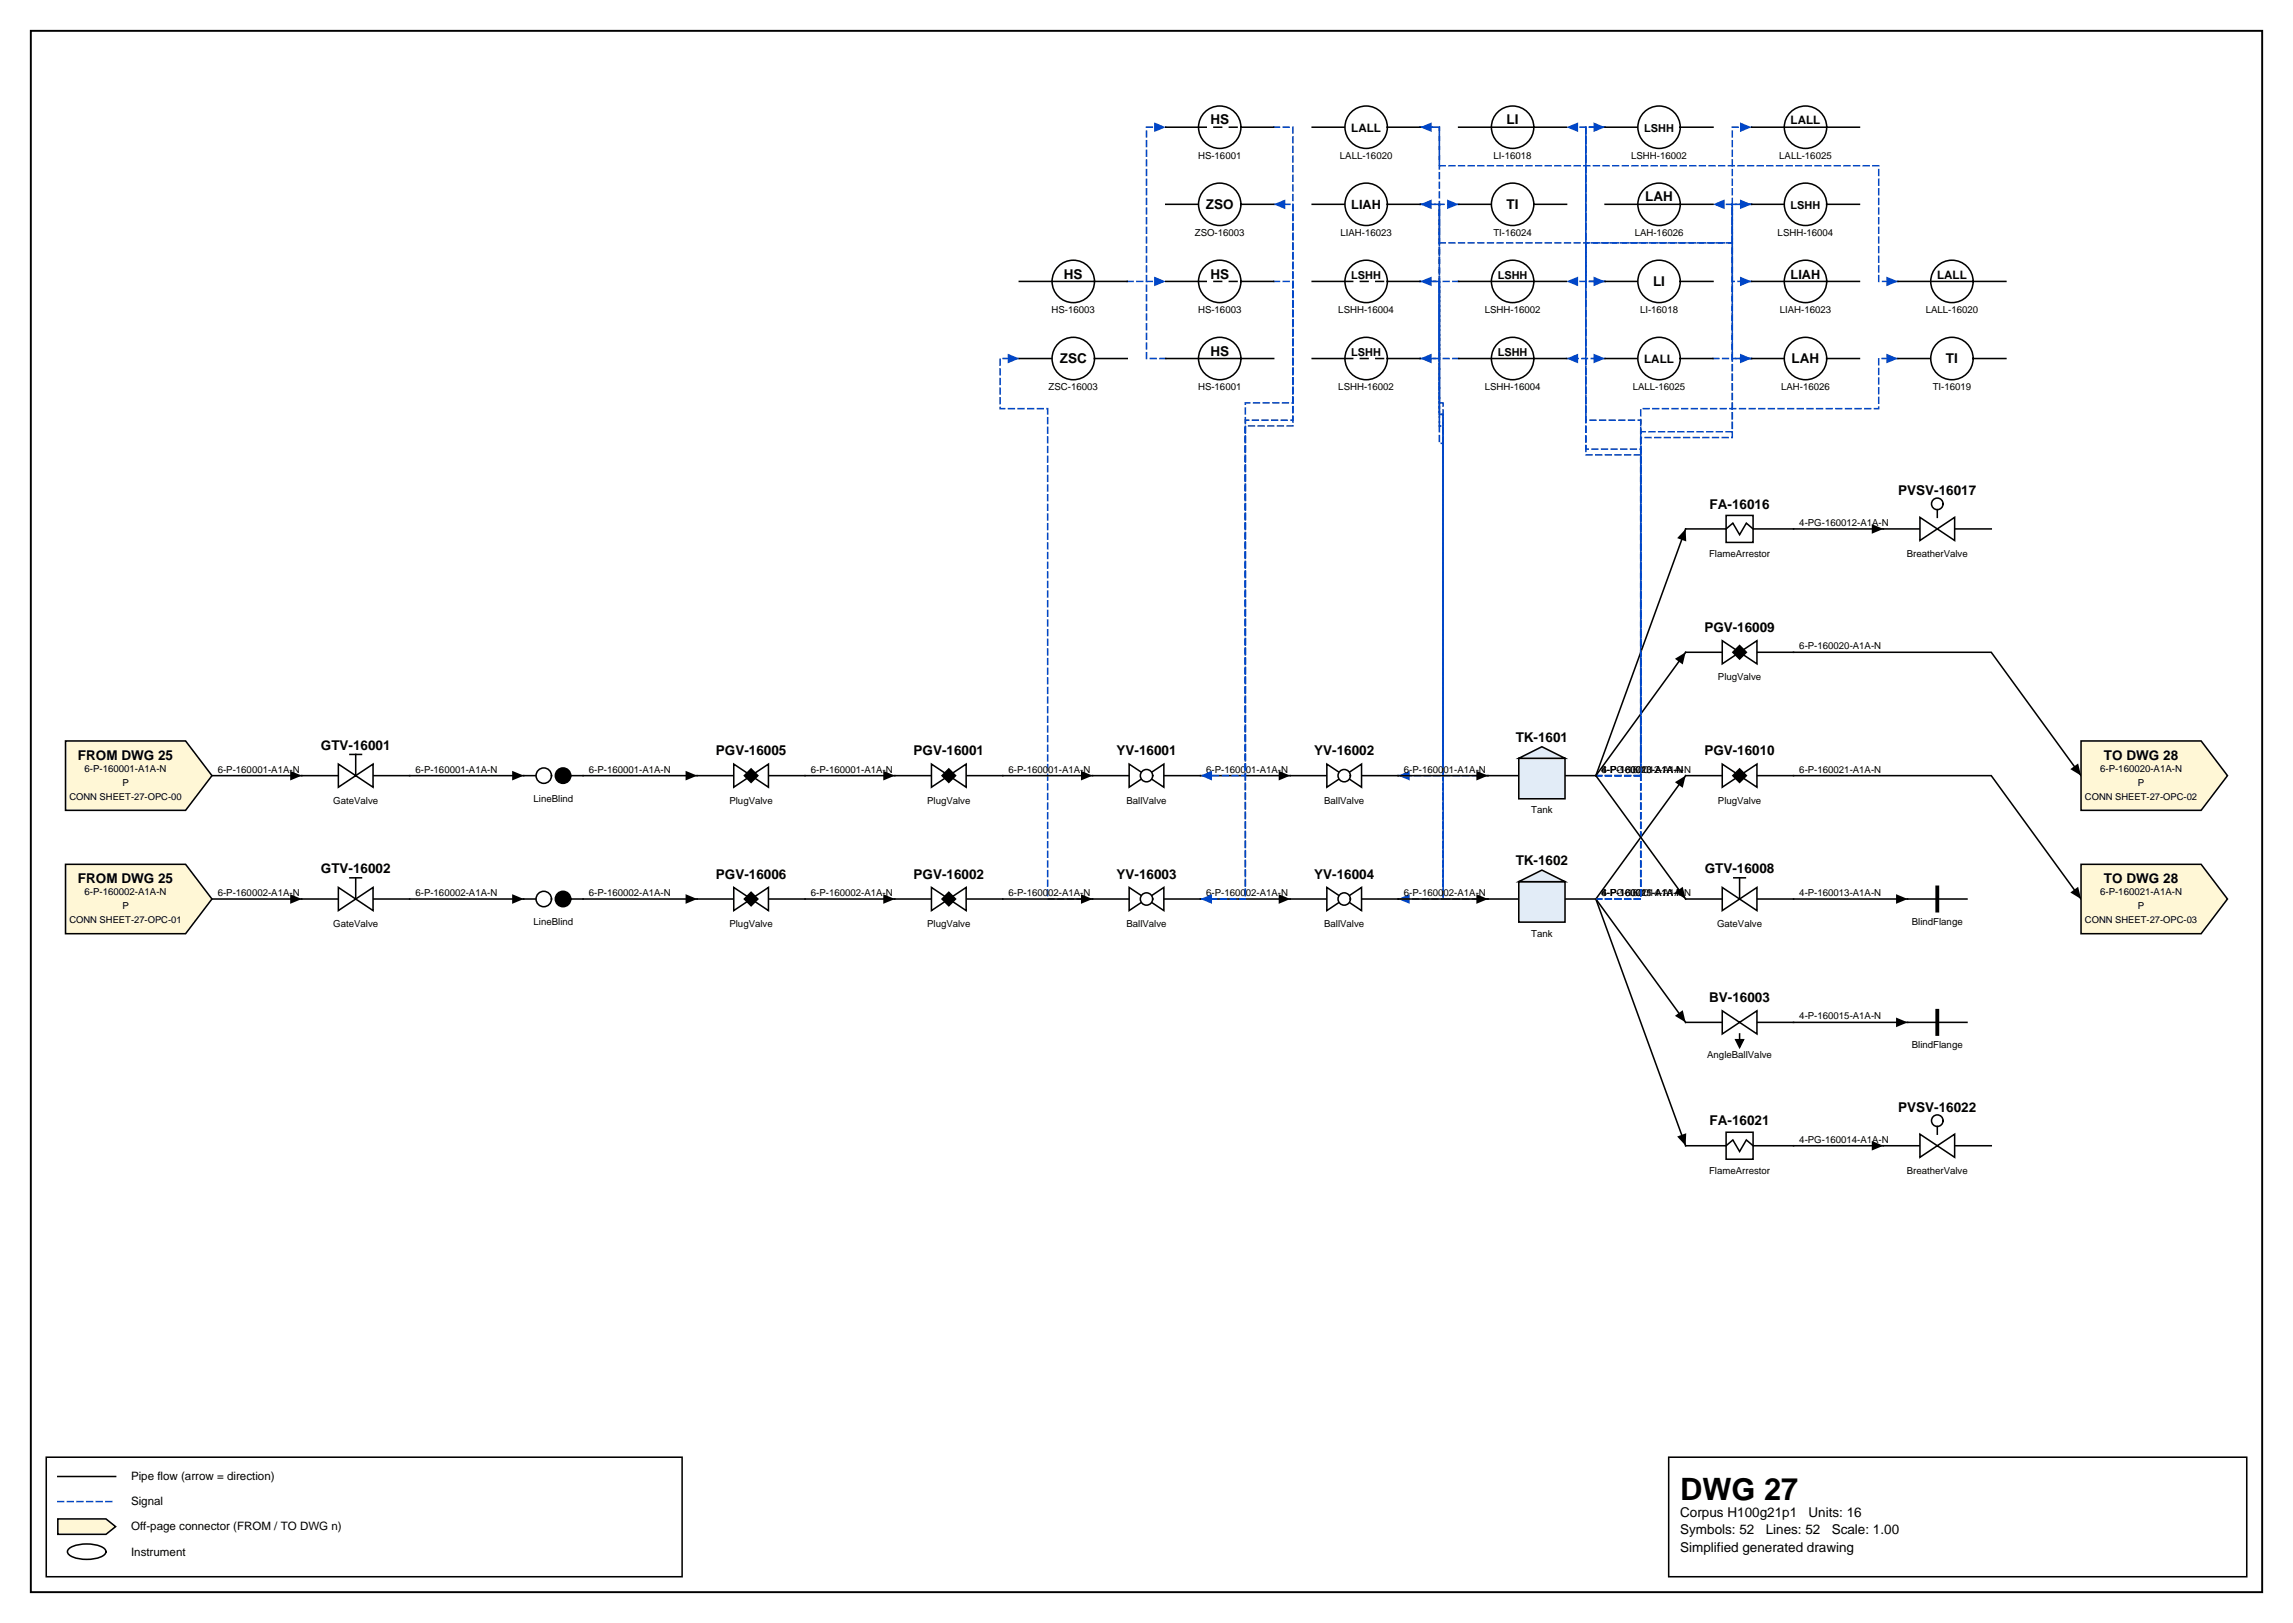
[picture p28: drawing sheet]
<svg xmlns="http://www.w3.org/2000/svg" width="420mm" height="297mm" viewBox="0 0 420 297" stroke-linecap="round" stroke-linejoin="round" font-family="sans-serif">
<defs><g id="words">
<text font-size="5.6" x="307.6" y="274.5">DWG 27</text>
<g font-size="2.5">
<text x="221.6" y="22.8">HS</text>
<text x="275.8" y="22.8">LI</text>
<text x="220.8" y="38.3">ZSO</text>
<text x="275.8" y="38.3">TI</text>
<text x="301.2" y="36.9">LAH</text>
<text x="194.8" y="51">HS</text>
<text x="221.6" y="51">HS</text>
<text x="302.6" y="52.4">LI</text>
<text x="221.6" y="65.1">HS</text>
<text x="194" y="66.5">ZSC</text>
<text x="328" y="66.5">LAH</text>
<text x="356.3" y="66.5">TI</text>
<text x="313" y="93.1">FA-16016</text>
<text x="347.5" y="90.6">PVSV-16017</text>
<text x="312" y="115.7">PGV-16009</text>
<text x="58.7" y="137.2">GTV-16001</text>
<text x="277.5" y="135.8">TK-1601</text>
<text x="14.3" y="139">FROM DWG 25</text>
<text x="131.1" y="138.3">PGV-16005</text>
<text x="167.3" y="138.3">PGV-16001</text>
<text x="204.4" y="138.3">YV-16001</text>
<text x="240.6" y="138.3">YV-16002</text>
<text x="312" y="138.3">PGV-16010</text>
<text x="385.2" y="139">TO DWG 28</text>
<text x="14.3" y="161.6">FROM DWG 25</text>
<text x="58.7" y="159.8">GTV-16002</text>
<text x="131.1" y="160.8">PGV-16006</text>
<text x="167.3" y="160.8">PGV-16002</text>
<text x="204.4" y="160.8">YV-16003</text>
<text x="240.6" y="160.8">YV-16004</text>
<text x="277.5" y="158.4">TK-1602</text>
<text x="312.1" y="159.8">GTV-16008</text>
<text x="385.2" y="161.6">TO DWG 28</text>
<text x="312.9" y="183.4">BV-16003</text>
<text x="347.5" y="203.5">PVSV-16022</text>
<text x="313" y="206">FA-16021</text>
<text x="307.6" y="277.6">Corpus H100g21p1</text>
<text x="307.6" y="280.8">Symbols: 52</text>
<text x="323.3" y="280.8">Lines: 52</text>
<text x="331.1" y="277.6">Units: 16</text>
<text x="335.3" y="280.8">Scale: 1.00</text>
<text x="307.6" y="284">Simplified generated drawing</text>
</g>
<g font-size="2.3">
<text x="247.4" y="38.3">LIAH</text>
<text x="327.8" y="51">LIAH</text>
</g>
<g font-size="2.1">
<text x="327.8" y="22.8">LALL</text>
<text x="247.4" y="24.1">LALL</text>
<text x="354.6" y="51">LALL</text>
<text x="301" y="66.5">LALL</text>
<text x="24" y="270.9">Pipe flow (arrow = direction)</text>
<text x="24" y="275.5">Signal</text>
<text x="24" y="280.1">Off-page connector (FROM / TO DWG n)</text>
<text x="24" y="284.7">Instrument</text>
</g>
<g font-size="2">
<text x="301" y="24.1">LSHH</text>
<text x="327.8" y="38.3">LSHH</text>
<text x="247.4" y="51">LSHH</text>
<text x="274.2" y="51">LSHH</text>
<text x="247.4" y="65.1">LSHH</text>
<text x="274.2" y="65.1">LSHH</text>
</g>
<g font-size="1.8">
<text x="219.3" y="29.1">HS-16001</text>
<text x="245.3" y="29.1">LALL-16020</text>
<text x="273.4" y="29.1">LI-16018</text>
<text x="298.6" y="29.1">LSHH-16002</text>
<text x="325.7" y="29.1">LALL-16025</text>
<text x="218.8" y="43.2">ZSO-16003</text>
<text x="245.4" y="43.2">LIAH-16023</text>
<text x="273.4" y="43.2">TI-16024</text>
<text x="299.3" y="43.2">LAH-16026</text>
<text x="325.5" y="43.2">LSHH-16004</text>
<text x="192.5" y="57.3">HS-16003</text>
<text x="219.3" y="57.3">HS-16003</text>
<text x="245" y="57.3">LSHH-16004</text>
<text x="271.8" y="57.3">LSHH-16002</text>
<text x="300.3" y="57.3">LI-16018</text>
<text x="325.8" y="57.3">LIAH-16023</text>
<text x="352.6" y="57.3">LALL-16020</text>
<text x="192" y="71.4">ZSC-16003</text>
<text x="219.3" y="71.4">HS-16001</text>
<text x="245" y="71.4">LSHH-16002</text>
<text x="271.8" y="71.4">LSHH-16004</text>
<text x="298.9" y="71.4">LALL-16025</text>
<text x="326.1" y="71.4">LAH-16026</text>
<text x="353.8" y="71.4">TI-16019</text>
<text x="312.9" y="101.9">FlameArrestor</text>
<text x="329.4" y="96.3">4-PG-160012-A1A-N</text>
<text x="349.1" y="101.9">BreatherValve</text>
<text x="329.4" y="118.9">6-P-160020-A1A-N</text>
<text x="314.5" y="124.5">PlugValve</text>
<text x="15.5" y="141.3">6-P-160001-A1A-N</text>
<text x="22.4" y="143.8">P</text>
<text x="39.9" y="141.4">6-P-160001-A1A-N</text>
<text x="76.1" y="141.4">6-P-160001-A1A-N</text>
<text x="107.8" y="141.4">6-P-160001-A1A-N</text>
<text x="148.4" y="141.4">6-P-160001-A1A-N</text>
<text x="184.6" y="141.4">6-P-160001-A1A-N</text>
<text x="220.8" y="141.4">6-P-160001-A1A-N</text>
<text x="257" y="141.4">6-P-160001-A1A-N</text>
<text x="293.2" y="141.4">6-P-160020-A1A-N</text>
<text x="293.2" y="141.4">4-PG-160012-A1A-N</text>
<text x="293.2" y="141.4">4-P-160013-A1A-N</text>
<text x="329.4" y="141.4">6-P-160021-A1A-N</text>
<text x="384.5" y="141.3">6-P-160020-A1A-N</text>
<text x="391.4" y="143.8">P</text>
<text x="61" y="147.1">GateValve</text>
<text x="97.7" y="146.7">LineBlind</text>
<text x="133.5" y="147.1">PlugValve</text>
<text x="169.7" y="147.1">PlugValve</text>
<text x="206.2" y="147.1">BallValve</text>
<text x="242.4" y="147.1">BallValve</text>
<text x="280.3" y="148.8">Tank</text>
<text x="314.5" y="147.1">PlugValve</text>
<text x="15.5" y="163.9">6-P-160002-A1A-N</text>
<text x="22.4" y="166.4">P</text>
<text x="39.9" y="164">6-P-160002-A1A-N</text>
<text x="76.1" y="164">6-P-160002-A1A-N</text>
<text x="107.8" y="164">6-P-160002-A1A-N</text>
<text x="148.4" y="164">6-P-160002-A1A-N</text>
<text x="184.6" y="164">6-P-160002-A1A-N</text>
<text x="220.8" y="164">6-P-160002-A1A-N</text>
<text x="257" y="164">6-P-160002-A1A-N</text>
<text x="293.2" y="164">4-P-160015-A1A-N</text>
<text x="293.2" y="164">4-PG-160014-A1A-N</text>
<text x="293.2" y="164">6-P-160021-A1A-N</text>
<text x="329.4" y="164">4-P-160013-A1A-N</text>
<text x="384.5" y="163.9">6-P-160021-A1A-N</text>
<text x="391.4" y="166.4">P</text>
<text x="61" y="169.7">GateValve</text>
<text x="97.7" y="169.3">LineBlind</text>
<text x="133.5" y="169.7">PlugValve</text>
<text x="169.7" y="169.7">PlugValve</text>
<text x="206.2" y="169.7">BallValve</text>
<text x="242.4" y="169.7">BallValve</text>
<text x="280.3" y="171.4">Tank</text>
<text x="314.4" y="169.7">GateValve</text>
<text x="350" y="169.3">BlindFlange</text>
<text x="329.4" y="186.6">4-P-160015-A1A-N</text>
<text x="350" y="191.9">BlindFlange</text>
<text x="312.6" y="193.6">AngleBallValve</text>
<text x="329.4" y="209.2">4-PG-160014-A1A-N</text>
<text x="312.9" y="214.8">FlameArrestor</text>
<text x="349.1" y="214.8">BreatherValve</text>
</g>
<g font-size="1.7">
<text x="12.7" y="146.4">CONN SHEET-27-OPC-00</text>
<text x="381.7" y="146.4">CONN SHEET-27-OPC-02</text>
<text x="12.7" y="169">CONN SHEET-27-OPC-01</text>
<text x="381.7" y="169">CONN SHEET-27-OPC-03</text>
</g>
</g></defs>
<path d="M5.6 5.6h408.6v285.8h-408.6z" fill="none" stroke="#000" stroke-width=".35"/>
<path d="M8.5 266.7h116.4v21.9h-116.4zM10.6 270.2h10.6M305.5 266.7h105.8v21.9h-105.8z" fill="none" stroke="#000" stroke-width=".28"/>
<path d="M10.6 274.8h10.6" fill="none" stroke="#0046c8" stroke-width=".28" stroke-dasharray="1.1 .7"/>
<path d="M10.6 278h8.8l1.8 1.4-1.8 1.4h-8.8z" fill="#fff7d6" stroke="#000" stroke-width=".28"/>
<path d="M75 164.5h20.9M12.7 283.4a6.7 6.7 0 0 1 6.3 0 .72 .72 0 0 1 0 1.2 6.7 6.7 0 0 1-6.3 0 .72 .72 0 0 1 0-1.2z" fill="none" stroke="#000" stroke-width=".28"/>
<path d="M93.8 163.7l2.1 .8-2.1 .9z" fill="#000"/>
<path d="M267.1 65.6h-3.6v-14.1h-3.5" fill="none" stroke="#0046c8" stroke-width=".28" stroke-dasharray="1.1 .7"/>
<path d="M260 51.5l2.1-.9v1.8z" fill="#0046c8"/>
<path d="M75 142h20.9M106.8 164.5h20.8M328.4 187.1h20.8" fill="none" stroke="#000" stroke-width=".28"/>
<path d="M93.8 141.1l2.1 .9-2.1 .8zM125.5 163.7l2.1 .8-2.1 .9zM347.1 186.2l2.1 .9-2.1 .9z" fill="#000"/>
<path d="M313.6 65.6h3.5v-42.3h3.6" fill="none" stroke="#0046c8" stroke-width=".28" stroke-dasharray="1.1 .7"/>
<path d="M318.6 22.4l2.1 .9-2.1 .9z" fill="#0046c8"/>
<path d="M219.8 142h16.4" fill="none" stroke="#000" stroke-width=".28"/>
<path d="M234.1 141.1l2.1 .9-2.1 .8z" fill="#000"/>
<path d="M219.8 164.5h8.2v-90.8h8.7v-36.3h-3.5" fill="none" stroke="#0046c8" stroke-width=".28" stroke-dasharray="1.1 .7"/>
<path d="M233.2 37.4l2.1-.9v1.8z" fill="#0046c8"/>
<path d="M200 164.5h-8.2v-89.7h-8.7v-9.2h3.5" fill="none" stroke="#0046c8" stroke-width=".28" stroke-dasharray="1.1 .7"/>
<path d="M184.5 64.7l2.1 .9-2.1 .9z" fill="#0046c8"/>
<path d="M147.4 142h16.4M219.8 164.5h16.4" fill="none" stroke="#000" stroke-width=".28"/>
<path d="M161.7 141.1l2.1 .9-2.1 .8zM234.1 163.7l2.1 .8-2.1 .9z" fill="#000"/>
<path d="M293.9 51.5h-3.6v-28.2h-3.5" fill="none" stroke="#0046c8" stroke-width=".28" stroke-dasharray="1.1 .7"/>
<path d="M286.8 23.3l2.1-.9v1.8z" fill="#0046c8"/>
<path d="M213.4 65.6h-3.5v-42.3h3.5" fill="none" stroke="#0046c8" stroke-width=".28" stroke-dasharray="1.1 .7"/>
<path d="M211.3 22.4l2.1 .9-2.1 .9z" fill="#0046c8"/>
<path d="M292.2 164.5l16.4 22.6" fill="none" stroke="#000" stroke-width=".28"/>
<path d="M306.7 185.9l1.4-1 .5 2.2z" fill="#000"/>
<path d="M272.4 164.5h-8.2v-88.7h-.7v-38.4h3.6" fill="none" stroke="#0046c8" stroke-width=".28" stroke-dasharray="1.1 .7"/>
<path d="M264.9 36.5l2.2 .9-2.2 .9z" fill="#0046c8"/>
<path d="M292.2 164.5h8.2v-87.6h-10.1v-11.3h3.6" fill="none" stroke="#0046c8" stroke-width=".28" stroke-dasharray="1.1 .7"/>
<path d="M291.7 64.7l2.2 .9-2.2 .9z" fill="#0046c8"/>
<path d="M308.6 142l-16.4 22.5 16.4 45.2" fill="none" stroke="#000" stroke-width=".28"/>
<path d="M306.7 143.2l1.9-1.2-.5 2.2zM307.1 208l1.6-.6-.1 2.3z" fill="#000"/>
<path d="M272.4 164.5h-8.2v-86.5h-.7v-40.6h-3.5" fill="none" stroke="#0046c8" stroke-width=".28" stroke-dasharray="1.1 .7"/>
<path d="M260 37.4l2.1-.9v1.8z" fill="#0046c8"/>
<path d="M292.2 164.5h8.2v-85.5h16.7v-13.4h3.6" fill="none" stroke="#0046c8" stroke-width=".28" stroke-dasharray="1.1 .7"/>
<path d="M318.6 64.7l2.1 .9-2.1 .9z" fill="#0046c8"/>
<path d="M292.2 164.5h8.2v-84.4h16.7v-42.7h3.6" fill="none" stroke="#0046c8" stroke-width=".28" stroke-dasharray="1.1 .7"/>
<path d="M318.6 36.5l2.1 .9-2.1 .9z" fill="#0046c8"/>
<path d="M328.4 209.7h16.4" fill="none" stroke="#000" stroke-width=".28"/>
<path d="M342.7 208.8l2.1 .9-2.1 .9z" fill="#000"/>
<path d="M260 65.6h3.5v15.5h.7v60.9h-8.2" fill="none" stroke="#0046c8" stroke-width=".28" stroke-dasharray="1.1 .7"/>
<path d="M256 142l2.1-.9v1.7z" fill="#0046c8"/>
<path d="M292.2 142h8.2v-59.8h-10.1v-30.7h3.6" fill="none" stroke="#0046c8" stroke-width=".28" stroke-dasharray="1.1 .7"/>
<path d="M291.7 50.6l2.2 .9-2.2 .9z" fill="#0046c8"/>
<path d="M308.6 119.4l-16.4 22.6" fill="none" stroke="#000" stroke-width=".28"/>
<path d="M306.7 120.6l1.9-1.2-.5 2.2z" fill="#000"/>
<path d="M292.2 142h8.2v-58.7h-10.1v-60h3.6" fill="none" stroke="#0046c8" stroke-width=".28" stroke-dasharray="1.1 .7"/>
<path d="M291.7 22.4l2.2 .9-2.2 .9z" fill="#0046c8"/>
<path d="M272.4 142h-8.2v-68.3h-.7v-50.4h-3.5" fill="none" stroke="#0046c8" stroke-width=".28" stroke-dasharray="1.1 .7"/>
<path d="M260 23.3l2.1-.9v1.8z" fill="#0046c8"/>
<path d="M308.6 96.8l-16.4 45.2" fill="none" stroke="#000" stroke-width=".28"/>
<path d="M308.6 96.8l.1 2.3-1.6-.6z" fill="#000"/>
<path d="M292.2 142h8.2v-67.2h43.6v-9.2h3.5" fill="none" stroke="#0046c8" stroke-width=".28" stroke-dasharray="1.1 .7"/>
<path d="M345.4 64.7l2.1 .9-2.1 .9z" fill="#0046c8"/>
<path d="M328.4 119.4h36.2l16.4 22.6M38.8 142h16.4M183.6 142h16.4M292.2 142l16.4 22.5M328.4 142h36.2l16.4 22.5M183.6 164.5h16.4" fill="none" stroke="#000" stroke-width=".28"/>
<path d="M53.1 141.1l2.1 .9-2.1 .8zM197.9 141.1l2.1 .9-2.1 .8zM379 140.8l1.5-1.1 .5 2.3zM197.9 163.7l2.1 .8-2.1 .9zM306.7 163.3l1.4-1 .5 2.2zM379 163.3l1.5-1 .5 2.2z" fill="#000"/>
<path d="M260 51.5h3.5v24.3h.7v88.7h-8.2" fill="none" stroke="#0046c8" stroke-width=".28" stroke-dasharray="1.1 .7"/>
<path d="M256 164.5l2.1-.8v1.7z" fill="#0046c8"/>
<path d="M233.2 51.5h3.5v25.4h-8.7v87.6h-8.2" fill="none" stroke="#0046c8" stroke-width=".28" stroke-dasharray="1.1 .7"/>
<path d="M219.8 164.5l2.1-.8v1.7z" fill="#0046c8"/>
<path d="M147.4 164.5h16.4" fill="none" stroke="#000" stroke-width=".28"/>
<path d="M161.7 163.7l2.1 .8-2.1 .9z" fill="#000"/>
<path d="M293.9 23.3h-3.6v28.2h-3.5" fill="none" stroke="#0046c8" stroke-width=".28" stroke-dasharray="1.1 .7"/>
<path d="M286.8 51.5l2.1-.9v1.8z" fill="#0046c8"/>
<path d="M260 37.4h3.5v7h53.6v7.1h3.6" fill="none" stroke="#0046c8" stroke-width=".28" stroke-dasharray="1.1 .7"/>
<path d="M318.6 50.6l2.1 .9-2.1 .9z" fill="#0046c8"/>
<path d="M260 23.3h3.5v7h80.5v21.2h3.5" fill="none" stroke="#0046c8" stroke-width=".28" stroke-dasharray="1.1 .7"/>
<path d="M345.4 50.6l2.1 .9-2.1 .9z" fill="#0046c8"/>
<path d="M320.7 65.6h-3.6v-28.2h-3.5" fill="none" stroke="#0046c8" stroke-width=".28" stroke-dasharray="1.1 .7"/>
<path d="M313.6 37.4l2.1-.9v1.8z" fill="#0046c8"/>
<path d="M38.8 164.5h16.4" fill="none" stroke="#000" stroke-width=".28"/>
<path d="M53.1 163.7l2.1 .8-2.1 .9z" fill="#000"/>
<path d="M267.1 51.5h-3.6v14.1h-3.5" fill="none" stroke="#0046c8" stroke-width=".28" stroke-dasharray="1.1 .7"/>
<path d="M260 65.6l2.1-.9v1.8z" fill="#0046c8"/>
<path d="M328.4 96.8h16.4" fill="none" stroke="#000" stroke-width=".28"/>
<path d="M342.7 95.9l2.1 .9-2.1 .9z" fill="#000"/>
<path d="M320.7 37.4h-3.6v7h-26.8v21.2h-3.5" fill="none" stroke="#0046c8" stroke-width=".28" stroke-dasharray="1.1 .7"/>
<path d="M286.8 65.6l2.1-.9v1.8z" fill="#0046c8"/>
<path d="M106.8 142h20.8M256 142h16.4" fill="none" stroke="#000" stroke-width=".28"/>
<path d="M125.5 141.1l2.1 .9-2.1 .8zM270.3 141.1l2.1 .9-2.1 .8z" fill="#000"/>
<path d="M233.2 23.3h3.5v54.7h-8.7v64h-8.2" fill="none" stroke="#0046c8" stroke-width=".28" stroke-dasharray="1.1 .7"/>
<path d="M219.8 142l2.1-.9v1.7z" fill="#0046c8"/>
<path d="M206.4 51.5h7" fill="none" stroke="#0046c8" stroke-width=".28" stroke-dasharray="1.1 .7"/>
<path d="M211.3 50.6l2.1 .9-2.1 .9z" fill="#0046c8"/>
<path d="M55.2 164.5h6.7M68.3 164.5h6.7M256 164.5h16.4M328.4 164.5h20.8M349.2 187.1h10.9" fill="none" stroke="#000" stroke-width=".28"/>
<path d="M270.3 163.7l2.1 .8-2.1 .9zM347.1 163.7l2.1 .8-2.1 .9z" fill="#000"/>
<path d="M354.7 185v4.2" fill="none" stroke="#000" stroke-width=".71"/>
<path d="M61.9 162.4l6.4 4.3v-4.3l-6.4 4.3z" fill="#fff" stroke="#000" stroke-width=".28"/>
<path d="M267.1 65.6h5.9M280.8 65.6h6M64.1 160.7h2.1M65.1 160.7v3.8" fill="none" stroke="#000" stroke-width=".28"/>
<circle cx="276.9" cy="65.6" r="3.9" fill="#fff" stroke="#000" stroke-width=".28"/>
<path d="M273 65.6h7.8M308.6 187.1h6.7M321.7 187.1h6.7" fill="none" stroke="#000" stroke-width=".28"/>
<path d="M315.3 185l6.4 4.2v-4.2l-6.4 4.2z" fill="#fff" stroke="#000" stroke-width=".28"/>
<path d="M267.1 37.4h5.9M280.8 37.4h6M349.2 164.5h10.9M318.5 189.2v1.4" fill="none" stroke="#000" stroke-width=".28"/>
<path d="M317.8 190.3h1.4l-.7 1.4z" fill="#000" stroke="#000" stroke-width=".28"/>
<path d="M354.7 162.4v4.3" fill="none" stroke="#000" stroke-width=".71"/>
<circle cx="276.9" cy="37.4" r="3.9" fill="#fff" stroke="#000" stroke-width=".28"/>
<path d="M95.9 164.5h2.2M104.5 164.5h2.3" fill="none" stroke="#000" stroke-width=".28"/>
<circle cx="99.6" cy="164.5" r="1.41" fill="#fff" stroke="#000" stroke-width=".28"/>
<circle cx="103.1" cy="164.5" r="1.41" fill="#000" stroke="#000" stroke-width=".28"/>
<path d="M267.1 23.3h5.9M280.8 23.3h6" fill="none" stroke="#000" stroke-width=".28"/>
<circle cx="276.9" cy="23.3" r="3.9" fill="#fff" stroke="#000" stroke-width=".28"/>
<path d="M273 23.3h7.8M55.2 142h6.7M68.3 142h6.7" fill="none" stroke="#000" stroke-width=".28"/>
<path d="M61.9 139.8l6.4 4.3v-4.3l-6.4 4.3z" fill="#fff" stroke="#000" stroke-width=".28"/>
<path d="M293.9 65.6h6M307.6 65.6h6M64.1 138.1h2.1M65.1 138.1v3.9" fill="none" stroke="#000" stroke-width=".28"/>
<circle cx="303.7" cy="65.6" r="3.9" fill="#fff" stroke="#000" stroke-width=".28"/>
<path d="M200 142h6.7M213.1 142h6.7" fill="none" stroke="#000" stroke-width=".28"/>
<g fill="#fff" stroke="#000" stroke-width=".28">
<path d="M206.7 139.8l6.4 4.3v-4.3l-6.4 4.3z"/>
<circle cx="209.9" cy="142" r="1.13"/>
</g>
<path d="M200 164.5h6.7M213.1 164.5h6.7" fill="none" stroke="#000" stroke-width=".28"/>
<g fill="#fff" stroke="#000" stroke-width=".28">
<path d="M206.7 162.4l6.4 4.3v-4.3l-6.4 4.3z"/>
<circle cx="209.9" cy="164.5" r="1.13"/>
</g>
<path d="M127.6 142h6.7M140.7 142h6.7" fill="none" stroke="#000" stroke-width=".28"/>
<path d="M134.3 139.8l6.4 4.3v-4.3l-6.4 4.3z" fill="#fff" stroke="#000" stroke-width=".28"/>
<path d="M137.5 140.7l1.2 1.3-1.2 1.2-1.2-1.2z" fill="#000" stroke="#000" stroke-width=".28"/>
<path d="M293.9 51.5h6M307.6 51.5h6" fill="none" stroke="#000" stroke-width=".28"/>
<circle cx="303.7" cy="51.5" r="3.9" fill="#fff" stroke="#000" stroke-width=".28"/>
<path d="M213.4 65.6h6M227.2 65.6h6" fill="none" stroke="#000" stroke-width=".28"/>
<circle cx="223.3" cy="65.6" r="3.9" fill="#fff" stroke="#000" stroke-width=".28"/>
<path d="M219.4 65.6h7.8M272.4 164.5h5.7M286.5 164.5h5.7" fill="none" stroke="#000" stroke-width=".28"/>
<g fill="#e2ecf7" stroke="#000" stroke-width=".28">
<path d="M278.1 161.4h8.4v7.4h-8.4z"/>
<path d="M278.1 161.4l4.2-2.2 4.2 2.2z"/>
</g>
<path d="M308.6 209.7h7.4M321 209.7h7.4" fill="none" stroke="#000" stroke-width=".28"/>
<path d="M316 207.2h5v5h-5z" fill="#fff" stroke="#000" stroke-width=".28"/>
<path d="M293.9 37.4h6M307.6 37.4h6M316 209.7l1.3-1.1 1.2 2.1 1.2-2.1 1.3 1.1" fill="none" stroke="#000" stroke-width=".28"/>
<circle cx="303.7" cy="37.4" r="3.9" fill="#fff" stroke="#000" stroke-width=".28"/>
<path d="M299.9 37.4h7.7M240.2 65.6h6M254 65.6h6" fill="none" stroke="#000" stroke-width=".28"/>
<circle cx="250.1" cy="65.6" r="3.9" fill="#fff" stroke="#000" stroke-width=".28"/>
<path d="M246.2 65.6h1.4M249.1 65.6h1.4M251.9 65.6h1.4M272.4 142h5.7M286.5 142h5.7" fill="none" stroke="#000" stroke-width=".28"/>
<g fill="#e2ecf7" stroke="#000" stroke-width=".28">
<path d="M278.1 138.8h8.4v7.4h-8.4z"/>
<path d="M278.1 138.8l4.2-2.1 4.2 2.1z"/>
</g>
<path d="M12 135.6h22l4.8 6.4-4.8 6.3h-22z" fill="#fff7d6" stroke="#000" stroke-width=".28"/>
<path d="M308.6 119.4h6.7M321.7 119.4h6.7" fill="none" stroke="#000" stroke-width=".28"/>
<path d="M315.3 117.3l6.4 4.2v-4.2l-6.4 4.2z" fill="#fff" stroke="#000" stroke-width=".28"/>
<path d="M318.5 118.1l1.2 1.3-1.2 1.2-1.2-1.2z" fill="#000" stroke="#000" stroke-width=".28"/>
<path d="M344.8 209.7h6.7M357.9 209.7h6.7" fill="none" stroke="#000" stroke-width=".28"/>
<path d="M351.5 207.6l6.4 4.2v-4.2l-6.4 4.2z" fill="#fff" stroke="#000" stroke-width=".28"/>
<g fill="none" stroke="#000" stroke-width=".28">
<path d="M308.6 142h6.7M321.7 142h6.7M354.7 206.2v1.4"/>
<circle cx="354.7" cy="205.1" r="1.06"/>
</g>
<path d="M315.3 139.8l6.4 4.3v-4.3l-6.4 4.3z" fill="#fff" stroke="#000" stroke-width=".28"/>
<path d="M318.5 140.7l1.2 1.3-1.2 1.2-1.2-1.2z" fill="#000" stroke="#000" stroke-width=".28"/>
<path d="M163.8 164.5h6.7M176.9 164.5h6.7" fill="none" stroke="#000" stroke-width=".28"/>
<path d="M170.5 162.4l6.4 4.3v-4.3l-6.4 4.3z" fill="#fff" stroke="#000" stroke-width=".28"/>
<path d="M173.7 163.3l1.2 1.2-1.2 1.3-1.2-1.3z" fill="#000" stroke="#000" stroke-width=".28"/>
<path d="M163.8 142h6.7M176.9 142h6.7" fill="none" stroke="#000" stroke-width=".28"/>
<path d="M170.5 139.8l6.4 4.3v-4.3l-6.4 4.3z" fill="#fff" stroke="#000" stroke-width=".28"/>
<path d="M173.7 140.7l1.2 1.3-1.2 1.2-1.2-1.2z" fill="#000" stroke="#000" stroke-width=".28"/>
<path d="M381 158.2h22l4.8 6.3-4.8 6.4h-22z" fill="#fff7d6" stroke="#000" stroke-width=".28"/>
<path d="M240.2 51.5h6M254 51.5h6" fill="none" stroke="#000" stroke-width=".28"/>
<circle cx="250.1" cy="51.5" r="3.9" fill="#fff" stroke="#000" stroke-width=".28"/>
<path d="M213.4 51.5h6M227.2 51.5h6M246.2 51.5h1.4M249.1 51.5h1.4M251.9 51.5h1.4" fill="none" stroke="#000" stroke-width=".28"/>
<circle cx="223.3" cy="51.5" r="3.9" fill="#fff" stroke="#000" stroke-width=".28"/>
<path d="M219.4 51.5h1.4M222.2 51.5h1.5M225.1 51.5h1.4M127.6 164.5h6.7M140.7 164.5h6.7" fill="none" stroke="#000" stroke-width=".28"/>
<path d="M134.3 162.4l6.4 4.3v-4.3l-6.4 4.3z" fill="#fff" stroke="#000" stroke-width=".28"/>
<path d="M137.5 163.3l1.2 1.2-1.2 1.3-1.2-1.3z" fill="#000" stroke="#000" stroke-width=".28"/>
<path d="M293.9 23.3h6M307.6 23.3h6" fill="none" stroke="#000" stroke-width=".28"/>
<circle cx="303.7" cy="23.3" r="3.9" fill="#fff" stroke="#000" stroke-width=".28"/>
<path d="M213.4 37.4h6M227.2 37.4h6" fill="none" stroke="#000" stroke-width=".28"/>
<circle cx="223.3" cy="37.4" r="3.9" fill="#fff" stroke="#000" stroke-width=".28"/>
<path d="M240.2 37.4h6M254 37.4h6" fill="none" stroke="#000" stroke-width=".28"/>
<circle cx="250.1" cy="37.4" r="3.9" fill="#fff" stroke="#000" stroke-width=".28"/>
<path d="M240.2 23.3h6M254 23.3h6" fill="none" stroke="#000" stroke-width=".28"/>
<circle cx="250.1" cy="23.3" r="3.9" fill="#fff" stroke="#000" stroke-width=".28"/>
<path d="M320.7 65.6h6M334.4 65.6h6" fill="none" stroke="#000" stroke-width=".28"/>
<circle cx="330.6" cy="65.6" r="3.9" fill="#fff" stroke="#000" stroke-width=".28"/>
<path d="M12 158.2h22l4.8 6.3-4.8 6.4h-22z" fill="#fff7d6" stroke="#000" stroke-width=".28"/>
<path d="M267.1 51.5h5.9M280.8 51.5h6" fill="none" stroke="#000" stroke-width=".28"/>
<circle cx="276.9" cy="51.5" r="3.9" fill="#fff" stroke="#000" stroke-width=".28"/>
<path d="M273 51.5h7.8M320.7 51.5h6M334.4 51.5h6" fill="none" stroke="#000" stroke-width=".28"/>
<circle cx="330.6" cy="51.5" r="3.9" fill="#fff" stroke="#000" stroke-width=".28"/>
<path d="M326.7 51.5h7.7M308.6 96.8h7.4M321 96.8h7.4" fill="none" stroke="#000" stroke-width=".28"/>
<path d="M316 94.3h5v5h-5z" fill="#fff" stroke="#000" stroke-width=".28"/>
<path d="M320.7 37.4h6M334.4 37.4h6M316 96.8l1.3-1.1 1.2 2.2 1.2-2.2 1.3 1.1" fill="none" stroke="#000" stroke-width=".28"/>
<circle cx="330.6" cy="37.4" r="3.9" fill="#fff" stroke="#000" stroke-width=".28"/>
<path d="M320.7 23.3h6M334.4 23.3h6" fill="none" stroke="#000" stroke-width=".28"/>
<circle cx="330.6" cy="23.3" r="3.9" fill="#fff" stroke="#000" stroke-width=".28"/>
<path d="M326.7 23.3h7.7M236.2 142h6.7M249.3 142h6.7" fill="none" stroke="#000" stroke-width=".28"/>
<g fill="#fff" stroke="#000" stroke-width=".28">
<path d="M242.9 139.8l6.4 4.3v-4.3l-6.4 4.3z"/>
<circle cx="246.1" cy="142" r="1.13"/>
</g>
<path d="M95.9 142h2.2M104.5 142h2.3" fill="none" stroke="#000" stroke-width=".28"/>
<circle cx="99.6" cy="142" r="1.41" fill="#fff" stroke="#000" stroke-width=".28"/>
<circle cx="103.1" cy="142" r="1.41" fill="#000" stroke="#000" stroke-width=".28"/>
<path d="M213.4 23.3h6M227.2 23.3h6" fill="none" stroke="#000" stroke-width=".28"/>
<circle cx="223.3" cy="23.3" r="3.9" fill="#fff" stroke="#000" stroke-width=".28"/>
<path d="M219.4 23.3h1.4M222.2 23.3h1.5M225.1 23.3h1.4M344.8 96.8h6.7M357.9 96.8h6.7" fill="none" stroke="#000" stroke-width=".28"/>
<path d="M351.5 94.7l6.4 4.2v-4.2l-6.4 4.2z" fill="#fff" stroke="#000" stroke-width=".28"/>
<g fill="none" stroke="#000" stroke-width=".28">
<path d="M186.6 65.6h6M200.4 65.6h6M354.7 93.3v1.4"/>
<circle cx="354.7" cy="92.2" r="1.06"/>
</g>
<circle cx="196.5" cy="65.6" r="3.9" fill="#fff" stroke="#000" stroke-width=".28"/>
<path d="M186.6 51.5h6M200.4 51.5h6" fill="none" stroke="#000" stroke-width=".28"/>
<circle cx="196.5" cy="51.5" r="3.9" fill="#fff" stroke="#000" stroke-width=".28"/>
<path d="M192.6 51.5h7.8M347.5 65.6h6M361.2 65.6h6" fill="none" stroke="#000" stroke-width=".28"/>
<circle cx="357.4" cy="65.6" r="3.9" fill="#fff" stroke="#000" stroke-width=".28"/>
<path d="M308.6 164.5h6.7M321.7 164.5h6.7" fill="none" stroke="#000" stroke-width=".28"/>
<path d="M315.3 162.4l6.4 4.3v-4.3l-6.4 4.3z" fill="#fff" stroke="#000" stroke-width=".28"/>
<path d="M347.5 51.5h6M361.2 51.5h6M317.4 160.7h2.1M318.5 160.7v3.8" fill="none" stroke="#000" stroke-width=".28"/>
<circle cx="357.4" cy="51.5" r="3.9" fill="#fff" stroke="#000" stroke-width=".28"/>
<path d="M353.5 51.5h7.7" fill="none" stroke="#000" stroke-width=".28"/>
<path d="M381 135.6h22l4.8 6.4-4.8 6.3h-22z" fill="#fff7d6" stroke="#000" stroke-width=".28"/>
<path d="M236.2 164.5h6.7M249.3 164.5h6.7" fill="none" stroke="#000" stroke-width=".28"/>
<g fill="#fff" stroke="#000" stroke-width=".28">
<path d="M242.9 162.4l6.4 4.3v-4.3l-6.4 4.3z"/>
<circle cx="246.1" cy="164.5" r="1.13"/>
</g>
<use href="#words"/>
</svg>
